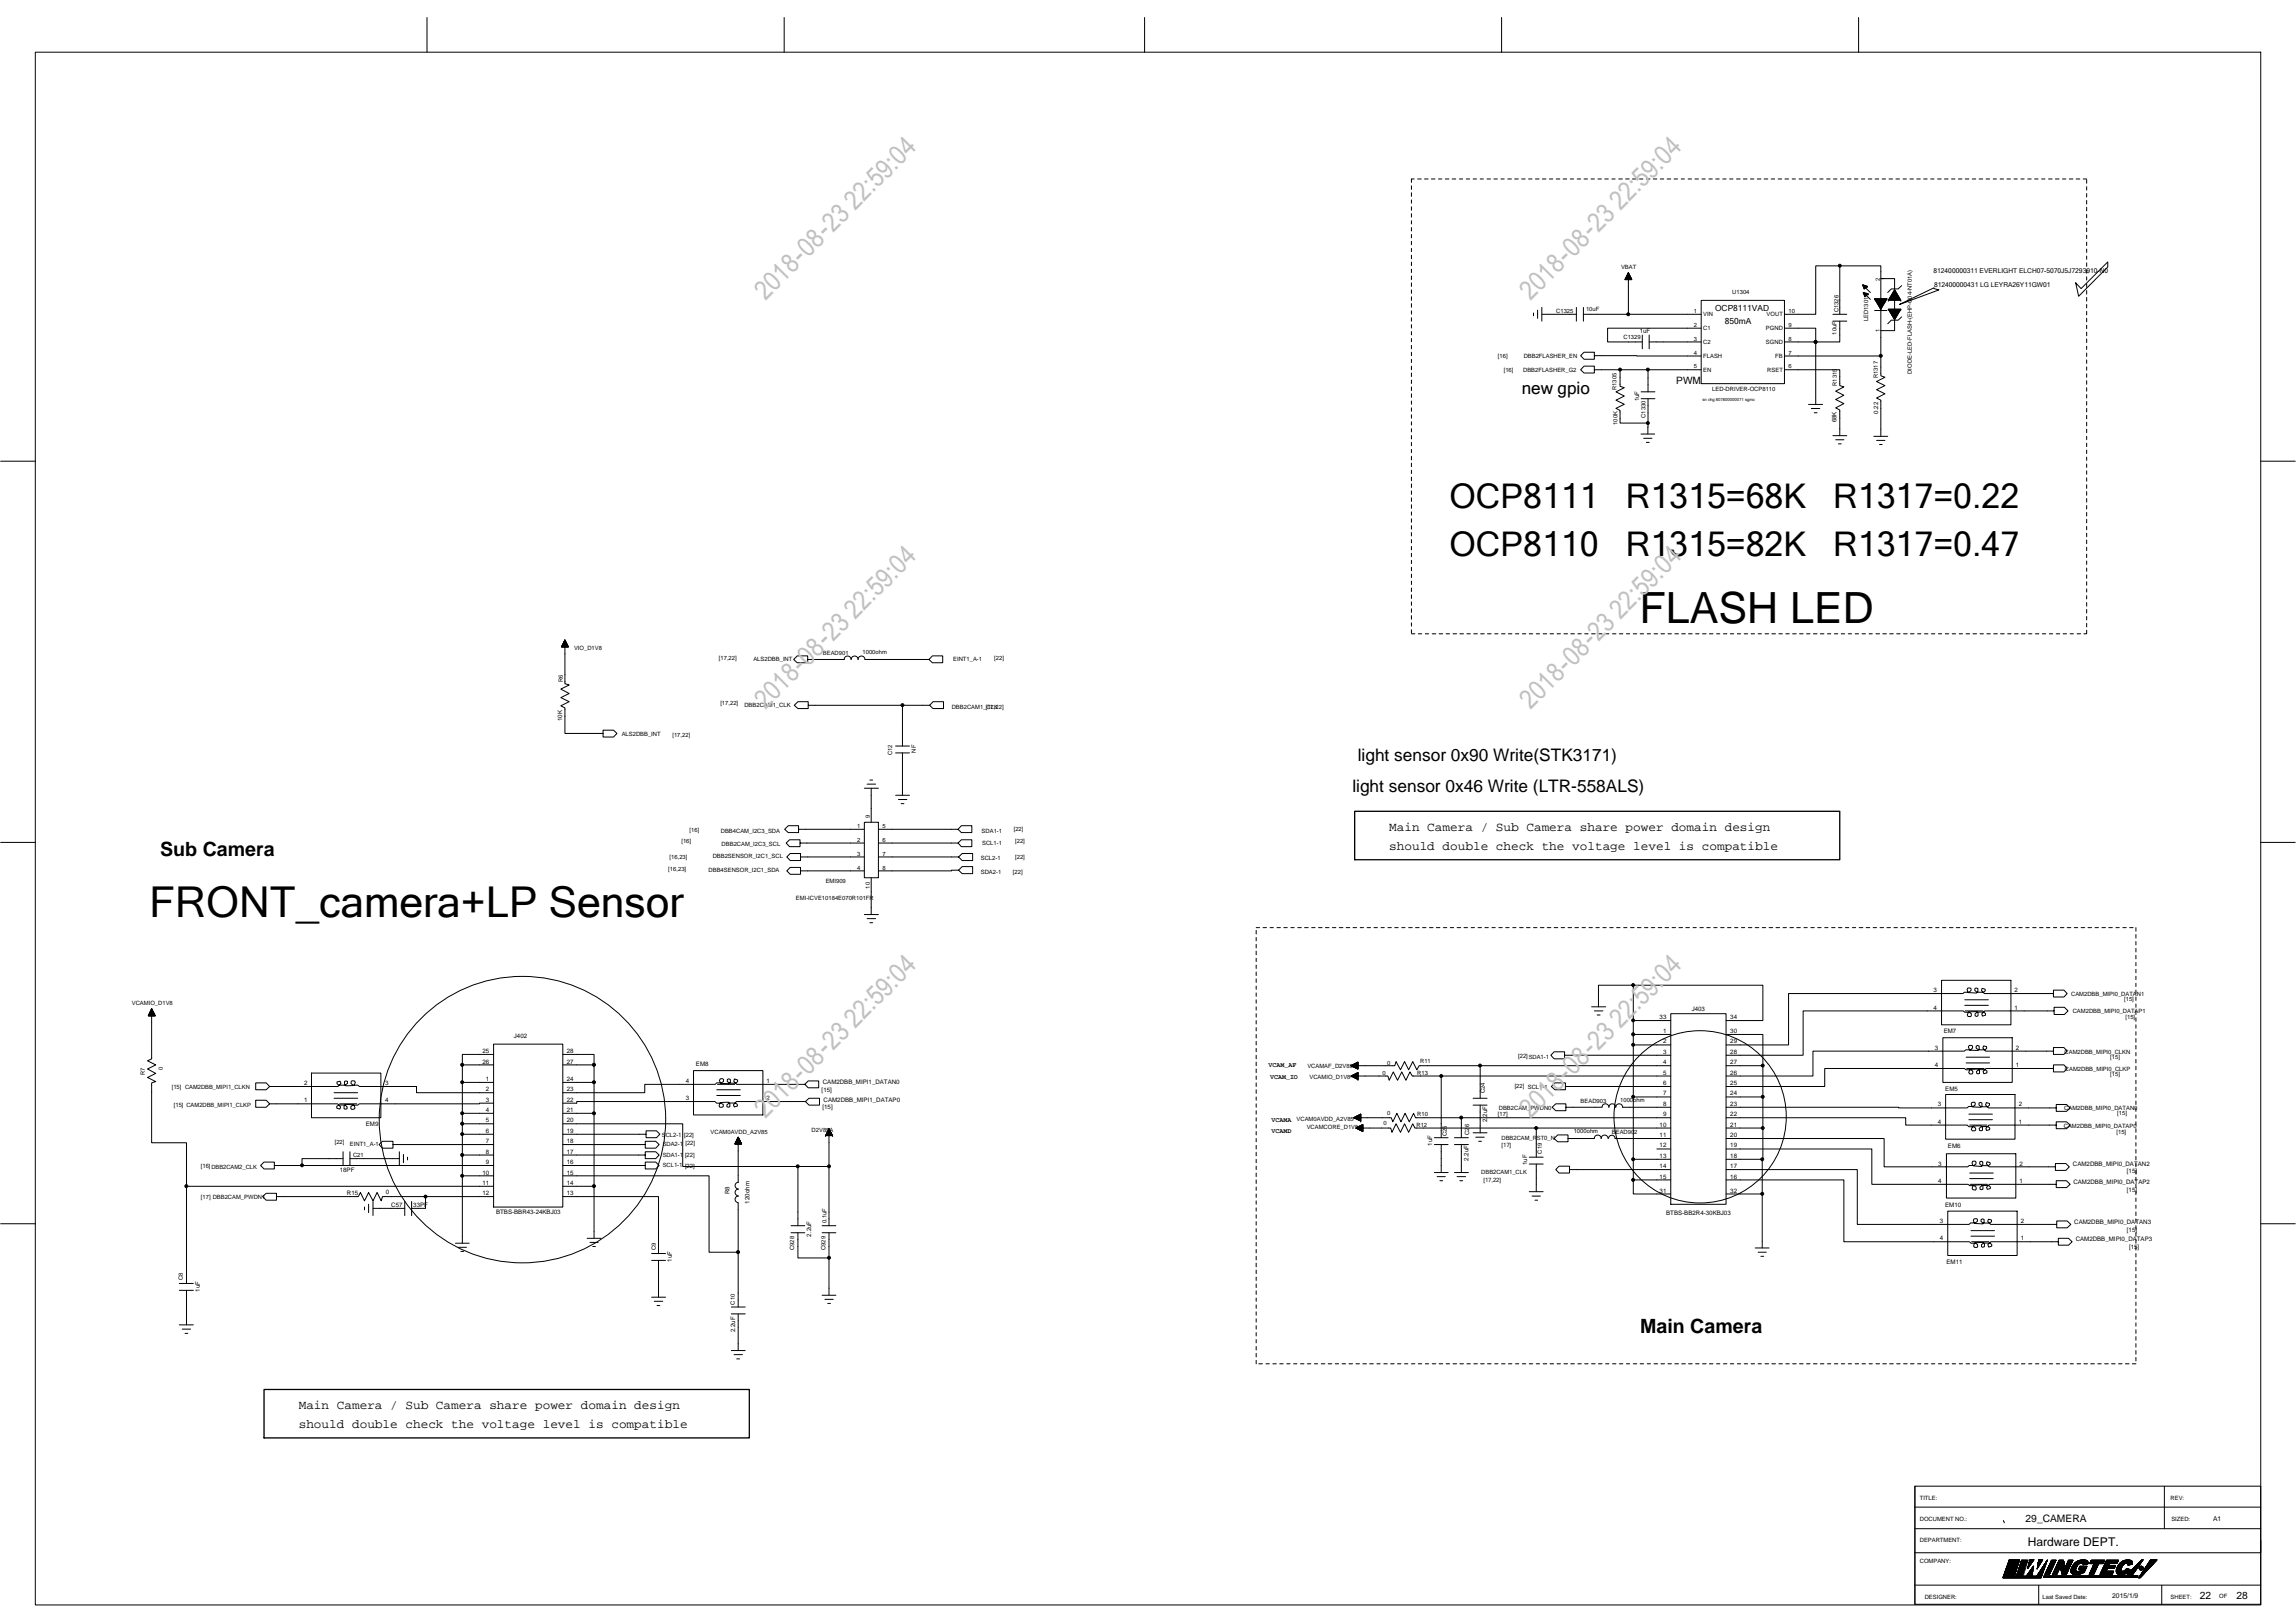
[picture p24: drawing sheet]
<svg xmlns="http://www.w3.org/2000/svg" width="297mm" height="210mm" viewBox="0 0 297 210" stroke-linecap="round" stroke-linejoin="round" font-family="sans-serif">
<defs><g id="words">
<text font-size="5.6" x="212.1" y="80.6">FLASH LED</text>
<text font-size="5.5" x="19.3" y="118.7">FRONT_camera+LP Sensor</text>
<g font-size="4.4">
<text x="187.5" y="65.8">OCP8111</text>
<text x="210.3" y="65.8">R1315=68K</text>
<text x="237.2" y="65.8">R1317=0.22</text>
<text x="187.5" y="72">OCP8110</text>
<text x="210.3" y="72">R1315=82K</text>
<text x="237.2" y="72">R1317=0.47</text>
</g>
<g font-size="3.5" fill="#c0c0c0">
<text x="99" y="38.9" transform="rotate(-45 99 38.9)">2018-08-23 22:59:04</text>
<text x="198" y="38.9" transform="rotate(-45 198 38.9)">2018-08-23 22:59:04</text>
<text x="99" y="91.8" transform="rotate(-45 99 91.8)">2018-08-23 22:59:04</text>
<text x="198" y="91.8" transform="rotate(-45 198 91.8)">2018-08-23 22:59:04</text>
<text x="99" y="144.7" transform="rotate(-45 99 144.7)">2018-08-23 22:59:04</text>
<text x="198" y="144.7" transform="rotate(-45 198 144.7)">2018-08-23 22:59:04</text>
</g>
<g font-size="2.5">
<text x="20.7" y="110.7">Sub Camera</text>
<text x="212.2" y="172.5">Main Camera</text>
</g>
<g font-size="2.2">
<text x="196.9" y="50.9">new gpio</text>
<text x="175.7" y="98.4">light sensor 0x90 Write(STK3171)</text>
<text x="175" y="102.4">light sensor 0x46 Write (LTR-558ALS)</text>
</g>
<g font-size="1.6">
<text x="179.7" y="107.5">Main Camera / Sub Camera share power domain design</text>
<text x="179.7" y="109.9">should double check the voltage level is compatible</text>
<text x="38.6" y="182.4">Main Camera / Sub Camera share power domain design</text>
<text x="38.6" y="184.7">should double check the voltage level is compatible</text>
<text x="262.4" y="200">Hardware DEPT.</text>
</g>
<g font-size="1.3">
<text x="216.9" y="49.6">PWM</text>
<text x="262.1" y="196.9">29_CAMERA</text>
<text x="284.6" y="206.8">22</text>
<text x="289.3" y="206.9">28</text>
</g>
<g font-size="1.1">
<text x="221.9" y="40.3">OCP8111VAD</text>
<text x="223.1" y="41.9">850mA</text>
</g>
<g font-size=".9">
<text x="250.1" y="35.3">812400000311 EVERLIGHT ELCH07-5070J5J7293910-N0</text>
<text x="250.2" y="37.2">812400000431 LG LEYRA26Y11GW01</text>
<text x="164.1" y="138">VCAM_AF</text>
<text x="164.3" y="139.6">VCAM_IO</text>
<text x="164.5" y="145.2">VCAMA</text>
<text x="164.5" y="146.6">VCAMD</text>
<text x="286.3" y="196.8">A1</text>
<text x="273.3" y="206.8">2015/1/9</text>
</g>
<g font-size=".8">
<text x="209.7" y="34.8">VBAT</text>
<text x="201.3" y="40.5">C1325</text>
<text x="205.2" y="40.3">10uF</text>
<text x="219.2" y="40.5">1</text>
<text x="220.4" y="40.9">VIN</text>
<text x="224.1" y="38.1">U1304</text>
<text x="228.6" y="40.9">VOUT</text>
<text x="231.4" y="40.5">10</text>
<text x="237.8" y="40.4" transform="rotate(-90 237.8 40.4)">C1326</text>
<text x="241.7" y="41.6" transform="rotate(-90 241.7 41.6)">LED1301</text>
<text x="243.2" y="36.3" transform="rotate(-90 243.2 36.3)">2</text>
<text x="193.8" y="46.4">[16]</text>
<text x="197.1" y="46.4">DBB2FLASHER_EN</text>
<text x="210" y="43.9">C1329</text>
<text x="212.1" y="43.1">1uF</text>
<text x="219.2" y="44.1">3</text>
<text x="219.2" y="45.9">4</text>
<text x="219.2" y="47.6">5</text>
<text x="219.2" y="42.3">2</text>
<text x="220.4" y="44.5">C2</text>
<text x="220.4" y="46.3">FLASH</text>
<text x="220.4" y="42.7">C1</text>
<text x="228.5" y="44.5">SGND</text>
<text x="228.5" y="42.7">PGND</text>
<text x="229.7" y="46.3">FB</text>
<text x="231.4" y="47.6">6</text>
<text x="231.4" y="45.9">7</text>
<text x="231.4" y="44.1">8</text>
<text x="231.4" y="42.3">9</text>
<text x="237.6" y="43.3" transform="rotate(-90 237.6 43.3)">10uF</text>
<text x="243.2" y="42.9" transform="rotate(-90 243.2 42.9)">1</text>
<text x="194.5" y="48.1">[16]</text>
<text x="197.1" y="48.1">DBB2FLASHER_G2</text>
<text x="209.1" y="50.5" transform="rotate(-90 209.1 50.5)">R1305</text>
<text x="212" y="51.9" transform="rotate(-90 212 51.9)">1uF</text>
<text x="220.4" y="48.1">EN</text>
<text x="221.5" y="50.5">LED-DRIVER-OCP8110</text>
<text x="228.6" y="48.1">RSET</text>
<text x="237.7" y="49.9" transform="rotate(-90 237.7 49.9)">R1315</text>
<text x="242.9" y="49" transform="rotate(-90 242.9 49)">R1317</text>
<text x="243" y="53.6" transform="rotate(-90 243 53.6)">0.22</text>
<text x="247.4" y="48.4" transform="rotate(-90 247.4 48.4)">DIODE-LED-FLASH-(EHP-C04-NT01A)</text>
<text x="209.3" y="55" transform="rotate(-90 209.3 55)">100K</text>
<text x="212.9" y="54.1" transform="rotate(-90 212.9 54.1)">C1330</text>
<text x="237.6" y="54.7" transform="rotate(-90 237.6 54.7)">68K</text>
<text x="72.8" y="88.2" transform="rotate(-90 72.8 88.2)">R6</text>
<text x="74.3" y="84.1">VIO_D1V8</text>
<text x="93" y="85.4">[17,22]</text>
<text x="97.5" y="85.6">ALS2DBB_INT</text>
<text x="106.5" y="84.8">BEAD901</text>
<text x="111.6" y="84.6">1000ohm</text>
<text x="123.3" y="85.5">EINT1_A-1</text>
<text x="128.6" y="85.4">[22]</text>
<text x="72.7" y="93.3" transform="rotate(-90 72.7 93.3)">10K</text>
<text x="80.4" y="95.2">ALS2DBB_INT</text>
<text x="87" y="95.4">[17,22]</text>
<text x="93.2" y="91.2">[17,22]</text>
<text x="96.3" y="91.5">DBB2CAM1_CLK</text>
<text x="123.1" y="91.8">DBB2CAM1_CLK</text>
<text x="127.5" y="91.7">[17,22]</text>
<text x="115.4" y="97.7" transform="rotate(-90 115.4 97.7)">C12</text>
<text x="118.5" y="97.4" transform="rotate(-90 118.5 97.4)">NF</text>
<text x="89.2" y="107.7">[16]</text>
<text x="93.3" y="107.7">DBB4CAM_I2C3_SDA</text>
<text x="110.9" y="107.1">1</text>
<text x="112.5" y="105.9" transform="rotate(-90 112.5 105.9)">9</text>
<text x="114.2" y="107.1">5</text>
<text x="127" y="107.7">SDA1-1</text>
<text x="131.1" y="107.5">[22]</text>
<text x="86.5" y="112.6">[16,23]</text>
<text x="86.6" y="111.1">[16,23]</text>
<text x="88.2" y="109.1">[16]</text>
<text x="91.7" y="112.9">DBB4SENSOR_I2C1_SDA</text>
<text x="92.2" y="111.1">DBB2SENSOR_I2C1_SCL</text>
<text x="93.4" y="109.5">DBB2CAM_I2C3_SCL</text>
<text x="110.9" y="108.9">2</text>
<text x="110.9" y="110.7">3</text>
<text x="110.9" y="112.5">4</text>
<text x="114.2" y="112.5">8</text>
<text x="114.2" y="110.7">7</text>
<text x="114.2" y="108.9">6</text>
<text x="126.9" y="111.2">SCL2-1</text>
<text x="126.9" y="113">SDA2-1</text>
<text x="127.1" y="109.3">SCL1-1</text>
<text x="131" y="113">[22]</text>
<text x="131.3" y="109.1">[22]</text>
<text x="131.3" y="111.1">[22]</text>
<text x="103" y="116.4">EMI-ICVE10184E070R101FR</text>
<text x="106.8" y="114.2">EMI909</text>
<text x="112.5" y="115" transform="rotate(-90 112.5 115)">10</text>
<text x="17.1" y="130.1">VCAMIO_D1V8</text>
<text x="214.7" y="131.8">33</text>
<text x="218.9" y="130.8">J403</text>
<text x="223.9" y="131.8">34</text>
<text x="250.1" y="130.6">4</text>
<text x="250.1" y="128.4">3</text>
<text x="260.6" y="130.6">1</text>
<text x="260.6" y="128.4">2</text>
<text x="267.9" y="128.8">CAM2DBB_MIPI0_DATAN1</text>
<text x="268.2" y="131">CAM2DBB_MIPI0_DATAP1</text>
<text x="274.8" y="129.5">[15]</text>
<text x="275" y="131.8">[15]</text>
<text x="62.4" y="136.2">25</text>
<text x="62.4" y="137.6">26</text>
<text x="66.5" y="134.3">J402</text>
<text x="73.3" y="136.2">28</text>
<text x="73.3" y="137.6">27</text>
<text x="90" y="137.9">EM8</text>
<text x="179.4" y="137.8">0</text>
<text x="183.7" y="137.6">R11</text>
<text x="215.2" y="133.7">1</text>
<text x="215.2" y="135">2</text>
<text x="215.2" y="136.4">3</text>
<text x="215.2" y="137.7">4</text>
<text x="223.9" y="133.7">30</text>
<text x="223.9" y="135">29</text>
<text x="223.9" y="136.4">28</text>
<text x="223.9" y="137.7">27</text>
<text x="250.3" y="135.8">3</text>
<text x="251.5" y="133.7">EM7</text>
<text x="260.8" y="135.8">2</text>
<text x="267.1" y="136.4">CAM2DBB_MIPI0_CLKN</text>
<text x="273" y="137.1">[15]</text>
<text x="18.7" y="139.1" transform="rotate(-90 18.7 139.1)">R7</text>
<text x="21.1" y="138.5" transform="rotate(-90 21.1 138.5)">0</text>
<text x="39.4" y="142.6">1</text>
<text x="39.4" y="140.4">2</text>
<text x="49.8" y="142.6">4</text>
<text x="49.8" y="140.4">3</text>
<text x="62.9" y="143.9">4</text>
<text x="62.9" y="142.5">3</text>
<text x="62.9" y="141.2">2</text>
<text x="62.9" y="139.8">1</text>
<text x="73.3" y="143.9">21</text>
<text x="73.3" y="142.5">22</text>
<text x="73.3" y="141.2">23</text>
<text x="73.3" y="139.8">24</text>
<text x="88.7" y="140.1">4</text>
<text x="88.7" y="142.3">3</text>
<text x="99.2" y="140.1">1</text>
<text x="99.2" y="142.3">2</text>
<text x="106.3" y="141.2">[15]</text>
<text x="106.4" y="143.5">[15]</text>
<text x="106.4" y="140.3">CAM2DBB_MIPI1_DATAN0</text>
<text x="106.6" y="142.5">CAM2DBB_MIPI1_DATAP0</text>
<text x="169.1" y="138.2">VCAMAF_D2V85</text>
<text x="169.4" y="139.6">VCAMIO_D1V8</text>
<text x="178.9" y="139">0</text>
<text x="183.4" y="139.1">R13</text>
<text x="192.1" y="141.4" transform="rotate(-90 192.1 141.4)">C24</text>
<text x="193.9" y="143.6">DBB2CAM_PWDN0</text>
<text x="196" y="140.8">[22] SCL1-1</text>
<text x="204.5" y="142.7">BEAD903</text>
<text x="209.6" y="142.5">1000ohm</text>
<text x="215.2" y="139">5</text>
<text x="215.2" y="140.4">6</text>
<text x="215.2" y="141.7">7</text>
<text x="215.2" y="143.1">8</text>
<text x="223.9" y="139">26</text>
<text x="223.9" y="140.4">25</text>
<text x="223.9" y="141.7">24</text>
<text x="223.9" y="143.1">23</text>
<text x="250.3" y="138">4</text>
<text x="250.7" y="143.2">3</text>
<text x="251.7" y="141.1">EM5</text>
<text x="260.8" y="138">1</text>
<text x="261.2" y="143.2">2</text>
<text x="267.1" y="143.6">CAM2DBB_MIPI0_DATAN0</text>
<text x="267.1" y="138.5">CAM2DBB_MIPI0_CLKP</text>
<text x="273" y="139.2">[15]</text>
<text x="43.3" y="148">[22]</text>
<text x="45.3" y="148.3">EINT1_A-1</text>
<text x="45.7" y="149.7">C21</text>
<text x="47.3" y="145.7">EM9</text>
<text x="62.9" y="145.2">5</text>
<text x="62.9" y="146.6">6</text>
<text x="62.9" y="147.9">7</text>
<text x="62.9" y="149.3">8</text>
<text x="73.3" y="145.2">20</text>
<text x="73.3" y="146.6">19</text>
<text x="73.3" y="147.9">18</text>
<text x="73.3" y="149.3">17</text>
<text x="91.9" y="146.7">VCAM0AVDD_A2V85</text>
<text x="105" y="146.5">D2V85A</text>
<text x="167.7" y="145">VCAM0AVDD_A2V85</text>
<text x="169.1" y="146">VCAMCORE_D1V5</text>
<text x="179" y="145.5">0</text>
<text x="179.4" y="144.2">0</text>
<text x="183.3" y="145.9">R12</text>
<text x="183.4" y="144.3">R10</text>
<text x="185.3" y="148.3" transform="rotate(-90 185.3 148.3)">1uF</text>
<text x="187.2" y="147" transform="rotate(-90 187.2 147)">C25</text>
<text x="190.1" y="146.8" transform="rotate(-90 190.1 146.8)">C26</text>
<text x="192.4" y="145.2" transform="rotate(-90 192.4 145.2)">2.2uF</text>
<text x="193.8" y="144.4">[17]</text>
<text x="199.5" y="149.2" transform="rotate(-90 199.5 149.2)">C19</text>
<text x="203.6" y="146.6">1000ohm</text>
<text x="208.5" y="146.7">BEAD902</text>
<text x="214.7" y="145.8">10</text>
<text x="214.7" y="147.1">11</text>
<text x="214.7" y="148.4">12</text>
<text x="214.7" y="149.8">13</text>
<text x="215.2" y="144.4">9</text>
<text x="223.9" y="144.4">22</text>
<text x="223.9" y="145.8">21</text>
<text x="223.9" y="147.1">20</text>
<text x="223.9" y="148.4">19</text>
<text x="223.9" y="149.8">18</text>
<text x="250.7" y="145.4">4</text>
<text x="252" y="148.5">EM6</text>
<text x="261.2" y="145.4">1</text>
<text x="267" y="145.9">CAM2DBB_MIPI0_DATAP0</text>
<text x="273.8" y="146.7">[15]</text>
<text x="273.9" y="144.3">[15]</text>
<text x="26" y="155.1">[17] DBB2CAM_PWDN1</text>
<text x="44" y="151.6">18PF</text>
<text x="44.9" y="154.6">R15</text>
<text x="49.9" y="154.5">0</text>
<text x="62.4" y="152">10</text>
<text x="62.4" y="153.3">11</text>
<text x="62.4" y="154.6">12</text>
<text x="62.9" y="150.6">9</text>
<text x="73.3" y="150.6">16</text>
<text x="73.3" y="152">15</text>
<text x="73.3" y="153.3">14</text>
<text x="73.3" y="154.6">13</text>
<text x="94.4" y="154.5" transform="rotate(-90 94.4 154.5)">R8</text>
<text x="97" y="155.7" transform="rotate(-90 97 155.7)">120ohm</text>
<text x="190" y="150.2" transform="rotate(-90 190 150.2)">2.2uF</text>
<text x="197.6" y="150.8" transform="rotate(-90 197.6 150.8)">1uF</text>
<text x="214.7" y="152.5">15</text>
<text x="214.7" y="151.1">14</text>
<text x="214.7" y="154.3">31</text>
<text x="223.9" y="152.5">16</text>
<text x="223.9" y="151.1">17</text>
<text x="223.9" y="154.3">32</text>
<text x="250.8" y="153">4</text>
<text x="250.8" y="150.8">3</text>
<text x="261.3" y="153">1</text>
<text x="261.3" y="150.8">2</text>
<text x="268.2" y="150.9">CAM2DBB_MIPI0_DATAN2</text>
<text x="268.2" y="153.1">CAM2DBB_MIPI0_DATAP2</text>
<text x="275.2" y="151.8">[15]</text>
<text x="275.2" y="154.2">[15]</text>
<text x="50.6" y="156.2">C57</text>
<text x="53.5" y="156.1">33PF</text>
<text x="64.2" y="157.1">BTBS-BBR43-24KBJ03</text>
<text x="84.8" y="161.7" transform="rotate(-90 84.8 161.7)">C9</text>
<text x="102.8" y="161.8" transform="rotate(-90 102.8 161.8)">C928</text>
<text x="105" y="160" transform="rotate(-90 105 160)">2.2uF</text>
<text x="106.8" y="161.8" transform="rotate(-90 106.8 161.8)">C929</text>
<text x="106.9" y="158.2" transform="rotate(-90 106.9 158.2)">0.1uF</text>
<text x="215.6" y="157.2">BTBS-BB2R4-30KBJ03</text>
<text x="250.9" y="160.5">4</text>
<text x="250.9" y="158.2">3</text>
<text x="251.6" y="156.1">EM10</text>
<text x="261.4" y="160.5">1</text>
<text x="261.4" y="158.2">2</text>
<text x="268.3" y="158.3">CAM2DBB_MIPI0_DATAN3</text>
<text x="268.5" y="160.6">CAM2DBB_MIPI0_DATAP3</text>
<text x="275.2" y="159.4">[15]</text>
<text x="275.4" y="161.6">[15]</text>
<text x="23.7" y="165.6" transform="rotate(-90 23.7 165.6)">C8</text>
<text x="25.9" y="167.1" transform="rotate(-90 25.9 167.1)">1uF</text>
<text x="86.9" y="163.2" transform="rotate(-90 86.9 163.2)">1uF</text>
<text x="251.8" y="163.6">EM11</text>
<text x="95.1" y="168.8" transform="rotate(-90 95.1 168.8)">C10</text>
<text x="95.1" y="172.3" transform="rotate(-90 95.1 172.3)">2.2uF</text>
<text x="248.4" y="196.8">DOCUMENT NO.:</text>
<text x="248.4" y="194.1">TITLE:</text>
<text x="280.8" y="194">REV:</text>
<text x="280.9" y="196.8">SIZED:</text>
<text x="248.4" y="199.5">DEPARTMENT:</text>
<text x="248.4" y="202.2">COMPANY:</text>
<text x="249" y="206.8">DESIGNER:</text>
<text x="264.2" y="206.8">Last Saved Date:</text>
<text x="280.8" y="206.8">SHEET:</text>
<text x="287.1" y="206.7">OF</text>
</g>
<g font-size=".7">
<text x="196.4" y="136.9">[22]SDA1-1</text>
<text x="22.2" y="140.8">[15] CAM2DBB_MIPI1_CLKN</text>
<text x="22.5" y="143.2">[15] CAM2DBB_MIPI1_CLKP</text>
<text x="85.6" y="147.1">SCL2-1</text>
<text x="85.7" y="149.6">SDA1-1</text>
<text x="85.7" y="148.3">SDA2-1</text>
<text x="88.5" y="147">[22]</text>
<text x="88.6" y="149.7">[22]</text>
<text x="88.7" y="148.1">[22]</text>
<text x="194.3" y="148.4">[17]</text>
<text x="194.3" y="147.6">DBB2CAM_RST0_N</text>
<text x="26" y="151.2">[16]DBB2CAM2_CLK</text>
<text x="85.7" y="151">SCL1-1 [22]</text>
<text x="191.6" y="151.9">DBB2CAM1_CLK</text>
<text x="191.9" y="152.9">[17,22]</text>
</g>
<text font-size=".5" x="220.3" y="51.9">sn chg 807800000071 sgmc</text>
</g></defs>
<g fill="none" stroke="#000" stroke-width=".13">
<path d="M4.6 6.8h287.9v200.8h-287.9zM55.2 2.3v4.5M101.4 2.3v4.5M148.1 2.3v4.5M194.3 2.3v4.5M240.4 2.3v4.5M182.6 24v.5M182.6 24.9v.5M182.6 25.9v.4M182.6 26.8v.4M182.6 27.6v.5M182.6 28.6v.4"/>
<path d="M182.6 29.4v.5M182.6 30.3v.5M182.6 31.2v.5M182.6 32.1v.5M182.6 33v.5M182.6 33.9v.5M182.6 34.8v.5M182.6 35.7v.5M182.6 36.6v.5M182.6 37.5v.5M182.6 38.4v.5M182.6 39.3v.5"/>
<path d="M183 23.2h-.4v.4M183.4 23.2h.5M184.3 23.2h.5M185.2 23.2h.4M186.1 23.2h.4M187 23.2h.4M187.9 23.2h.4M188.8 23.2h.4M189.7 23.2h.4M190.6 23.2h.4M191.5 23.2h.4M192.4 23.2h.4"/>
<path d="M193.3 23.2h.4M194.2 23.2h.4M195.1 23.2h.4M196 23.2h.4M196.9 23.2h.4M197.8 23.2h.4M198.6 23.2h.5M199.5 39.8v1.8M199.5 23.2h.5M200.4 23.2h.5M201.3 23.2h.5M202.2 23.2h.5"/>
<path d="M203.2 23.2h.4M203.9 39.8v1.8M204 23.2h.5M204.8 39.8v1.8M204.9 23.2h.5M205.8 23.2h.5M206.7 23.2h.5M207.6 23.2h.5M208.5 23.2h.5M209.4 23.2h.5M210.2 36.1l.9 .1M210.3 36.1h.8"/>
<path d="M210.3 36h.7M210.3 23.2h.5M210.3 36v.2M210.3 36h.7v.2M210.4 35.8v.4M210.4 35.9h.6v.3M210.4 35.8h.5M210.5 35.7v.5M210.5 35.7h.4M210.5 35.6v.6M210.5 35.6h.3M210.6 35.5v.7"/>
<path d="M210.6 35.5h.2v.7M210.6 35.4v.8M210.6 35.5h.2M210.6 35.4h.1v.8M210.6 35.4h.1M210.6 35.3v.9M210.7 36.2v-.9l.4 .9h-.9l.5-.9v5.4M210.7 35.3h.1M210.7 35.3v.9M210.8 35.6v.6M210.9 35.7v.5M210.9 35.8h-.5v.4"/>
<path d="M211 35.9h-.6v.3M211.1 36.1v.1M211.1 36.2h.1M211.2 23.2h.5M212.1 23.2h.5M213 23.2h.5M213.9 23.2h.5M214.8 23.2h.4M215.7 23.2h.5M216.6 23.2h.4M217.5 23.2h.4M218.4 23.2h.4"/>
<path d="M219.3 23.2h.4M220.1 38.9h10.8v10.7h-10.8zM220.2 23.2h.4M221.1 23.2h.4M222 23.2h.4M222.9 23.2h.4M223.8 23.2h.4M224.7 23.2h.4M225.5 23.2h.5M226.5 23.2h.4M227.3 23.2h.5M228.2 23.2h.5"/>
<path d="M229.1 23.2h.5M230 23.2h.5M230.9 23.2h.5M231.9 23.2h.4M232.7 23.2h.5M233.6 23.2h.5M234.5 23.2h.5M235.4 23.2h.5M236.3 23.2h.5M237.2 23.2h.5M238 34.4h5.3v1.6h1.8v1.4M238 34.4v6.3"/>
<path d="M238 34.4h-3.1v6.3h-4M238.1 23.2h.4M239 23.2h.5M239.9 23.2h.5M240.8 23.2h.5M241 36.9l.6 .1-.4 .4zM241 36.9h.1M241 37h.4M241 37.1h.6M241.1 37.2h.4M241.1 36.9v.2M241.1 37.8l.6 .2-.4 .4-.2-.6 .9 .9"/>
<path d="M241.1 37l.9 .8M241.1 37.8h.1M241.1 37.9h.1M241.1 37.3h.2M241.1 37.2h.3M241.1 38.1h.6M241.1 38h.4M241.2 36.9v.5M241.2 37.9v.2h.4v-.1M241.2 38.2h.3M241.2 38.3h.2M241.3 37v.3"/>
<path d="M241.3 37.9v.5M241.3 38v.3M241.4 37v.2M241.4 38v.2M241.5 37v.1M241.5 38v.2M241.6 37h.1M241.7 23.2h.5M241.7 38h.1M242.5 38.7h.1M242.5 38.7h1.6M242.6 38.8h1.5"/>
<path d="M242.6 23.2h.5M242.6 38.7v.1M242.6 38.9h1.4M242.7 38.9h1.3M242.7 38.7v.3M242.7 39h1.2M242.8 38.7v.4h1.1v-.4M242.8 39.2h1M242.9 38.7v.6M242.9 39.3h.9M242.9 38.7v.7M243 39.5h.6"/>
<path d="M243.1 39.6h.5M243.1 38.7v.8M243.1 39.6h.4M243.2 39.8h.3M243.2 38.7v1M243.2 39.8h.2M243.2 38.7v1.2M243.2 39.9h.2M243.3 38.7v1.3M243.3 38.7h.8l-.8 1.3zM243.4 38.7v1.1M243.5 23.2h.4"/>
<path d="M243.5 38.7v1M243.6 38.7v.8M243.7 38.7v.7h-.8M243.8 36h-.5v6.8M243.8 38.7v.5M243.9 38.7v.2M244 38.7v.1M244.1 38.7h.1M244.3 38.8h.1M244.4 38.8h1.5M244.4 23.2h.5M244.4 38.7v.1"/>
<path d="M244.4 38.7h1.4v.1M244.5 38.6h1.3M244.5 38.5v.3M244.5 38.5h1.2M244.6 38.3h1M244.7 38.1h.8M244.7 38.1v.7M244.8 38.1h.6M244.9 37.8v1M245 37.6v1.2M245.1 37.5v3.9v-1.4h.8l-.8 1.4v-1.4M245.1 37.5l.8 1.3h-.8z"/>
<path d="M245.1 37.5h.1M245.1 37.6h.1M245.2 37.6v1.2M245.2 37.7h-.2M245.3 23.2h.4M245.3 37.8v1M245.3 37.8h-.3M245.3 37.9h-.4M245.4 38.8v-.8h-.5v.8M245.5 38.1v.7M245.5 38.2h-.8v.6M245.6 38.2v.6"/>
<path d="M245.6 38.8v-.4h-1v.4M245.7 38.6v.2M245.9 38.8h.1M246 37l-.4 .4h-.9l-.5 .4M246.2 23.2h.4M247.1 23.2h.4M248 23.2h.4M248.9 23.2h.4M249.8 23.2h.4M250.2 37.2l-4.5 2.2 5.1-1.9-.6-.2M250.7 23.2h.4M251.6 23.2h.4"/>
<path d="M252.5 23.2h.4M253.4 23.2h.4M254.3 23.2h.4M255.2 23.2h.4M256 23.2h.5M256.9 23.2h.5M257.9 23.2h.4M258.8 23.2h.4M259.6 23.2h.5M260.6 23.2h.4M261.4 23.2h.5M262.3 23.2h.5"/>
<path d="M263.2 23.2h.5M264.1 23.2h.5M265 23.2h.5M265.9 23.2h.5M266.8 23.2h.5M267.7 23.2h.5M268.5 36.6l.7 .7 3.5-3.4v.6l-3.8 3.8zM268.6 23.2h.5M269.5 23.2h.5M270 23.2v.5M270 24.2v.4M270 25v.5"/>
<path d="M270 25.9v.5M270 26.8v.5M270 27.7v.5M270 28.6v.5M270 29.5v.5M270 30.4v.5M270 31.3v.5M270 32.2v.5M270 33.1v.4M270 34v.5M270 34.9v.4M270 35.8v.4"/>
<path d="M270 36.7v.5M270 37.6v.5M270 38.5v.4M270 39.4v.4M.1 59.7h4.5M182.6 40.2v.4M182.6 41.1v.5M182.6 42v.4M182.6 42.9v.4M182.6 43.8v.4M182.6 44.7v.4M182.6 45.6v.4"/>
<path d="M182.6 46.5v.4M182.6 47.4v.4M182.6 48.3v.4M182.6 49.2v.4M182.6 50.1v.4M182.6 50.9v.5M182.6 51.9v.4M182.6 52.8v.4M182.6 53.7v.4M182.6 54.6v.4M182.6 55.5v.4M182.6 56.3v.5"/>
<path d="M182.6 57.2v.5M182.6 58.1v.5M182.6 59v.5M182.6 59.9v.5M198.4 40.5v.4M198.9 40.1v1.1M199.5 40.7h4.4M206.3 47.8v.5h-1.4l-.4-.5 .4-.4h1.4v.4h3.3v2.2l.5 .2-1 .5 1 .5-1 .6 1 .5-1 .5 .5 .3v1.6h3.6v1.5M206.3 46v.5h-1.4l-.4-.5 .4-.4h1.4v.4l13.8 .1M209.6 47.8h3.6v2.9M212.3 56.2h1.8M212.3 50.7h1.8"/>
<path d="M212.3 51.6h1.8M212.5 43.3v1.8M212.6 56.7h1.1M213 57.2h.4M213.2 51.6v3.1M213.2 47.8h6.9M213.4 43.3v1.8M220.1 42.5h-12.1v1.7h4.5M220.1 40.7h-15.3M220.1 44.2h-6.7M230.9 47.8h7.1v2.1l.5 .2-1 .5 1 .5-1 .6 1 .5-1 .6 .5 .2v3.4M230.9 42.5h4v1.7h-4"/>
<path d="M234 52.3h1.8M234.3 52.9h1.1M234.7 53.4h.4M234.9 44.2h.1M237.1 40.7h1.8M237.1 41.6h1.8M237.1 56.4h1.8M237.5 56.9h1M237.8 57.4h.4M238 41.6v2.6h-3.1v8.1M242.4 56.5h1.8M242.5 40.2h1.6"/>
<path d="M242.8 57h1.1M243.2 57.5h.3M243.3 42.8v5.8l.6 .2-1.1 .6 1.1 .5-1.1 .5 1.1 .5-1.1 .6 .5 .3v4.7M243.3 46.1h-12.4M244.3 40h.8v1.4zM244.3 40h.1M244.4 40v.2M244.5 40v.3M244.6 40v.4M244.7 40v.6M244.7 40v.7h.8M244.9 40v.9"/>
<path d="M244.9 40v1M245 40v1.2M245.1 41.4v1.4h-1.8M245.1 41.3h.1M245.2 40v1.2h-.2M245.3 40v1M245.3 41.1h-.3M245.3 41h-.4M245.4 40v.9M245.4 40.9h-.5M245.4 40.8h-.6M245.5 40v.7"/>
<path d="M245.5 40.6h-.8M245.6 40v.6M245.6 40.6h-1M245.6 40v.4M245.6 40.5h-1M245.7 40.4h-1.2M245.7 40v.3M245.8 40.3h-1.3M245.8 40v.1M245.8 40.2h-1.4M245.9 40.1h-1.5M245.9 40h.1"/>
<path d="M245.9 40h-1.6M246 41l-.4 .4h-.9l-.5 .5M270 40.3v.4M270 41.2v.4M270 42.1v.4M270 43v.4M270 43.9v.4M270 44.8v.4M270 45.7v.4M270 46.6v.4M270 47.5v.4M270 48.4v.4"/>
<path d="M270 49.3v.4M270 50.2v.4M270 51.1v.4M270 51.9v.5M270 52.8v.5M270 53.7v.5M270 54.6v.5M270 55.5v.5M270 56.5v.4M270 57.3v.5M270 58.2v.5M270 59.1v.5"/>
<path d="M292.5 59.7h4.4M182.6 60.8v.5M182.6 61.7v.5M182.6 62.6v.5M182.6 63.5v.5M182.6 64.4v.5M182.6 65.3v.5M182.6 66.2v.5M182.6 67.1v.5M182.6 68v.5M182.6 68.9v.4M182.6 69.8v.4"/>
<path d="M182.6 70.7v.4M182.6 71.6v.4M182.6 72.5v.4M182.6 73.4v.5M182.6 74.3v.4M182.6 75.2v.4M182.6 76.1v.4M182.6 77v.4M182.6 77.9v.4M182.6 78.8v.4M182.6 79.7v.4M270 60v.5"/>
<path d="M270 60.9v.5M270 61.8v.5M270 62.7v.5M270 63.6v.5M270 64.5v.5M270 65.4v.4M270 66.3v.5M270 67.2v.4M270 68.1v.4M270 69v.4M270 69.9v.4M270 70.8v.4"/>
<path d="M270 71.7v.4M270 72.6v.4M270 73.5v.4M270 74.4v.4M270 75.3v.4M270 76.2v.4M270 77.1v.4M270 78v.4M270 78.8v.5M270 79.8v.4M72.7 83.7h.8h-.9M72.7 83.6h.8"/>
<path d="M72.7 83.5h.8M72.8 83.4h.6M72.8 83.7v-.3h.6v.3M72.8 83.3h.5M72.8 83.3h.5v.4M72.8 83.3v.4M72.9 83.3h.4M72.9 83.2h.4M72.9 83.2v.5M72.9 83.7v-.6l.4 .1v.5M72.9 83.1h.3v.6M72.9 83.1v.6"/>
<path d="M73 83.1h.2M73 83h.2v.7M73 83v.7M73 83h.2M73 82.9h.2v.8M73 82.9h.1M73 82.8v.9M73.1 82.8h.1M73.1 82.8l.4 .9h-.9l.5-.9v5.7l.5 .1-1 .6 1 .5-1 .6 1 .5-1 .5 .5 .3v3.3h4.9v-.4h1.4l.4 .4-.4 .5h-1.4v-.5M73.1 82.8v.9M73.1 82.9v.8M73.4 83.7v-.3h-.6v.3"/>
<path d="M73.4 83.7v-.2h-.7v.2M73.5 83.6h-.8v.1M104.6 91.2v.5h-1.4l-.4-.5 .4-.4h1.4v.4h15.7l.4 .5h1.4v-.9h-1.4l-.4 .4M109.2 85.3a.43 .43 0 0 1 .5-.4 .43 .43 0 0 1 .4 .4M109.2 85.3h-4.7v-.4h-1.4l-.4 .4 .4 .4h1.4v-.4M110.1 85.3a.43 .43 0 0 1 .5-.4 .43 .43 0 0 1 .4 .4M111 85.3a.43 .43 0 0 1 .5-.4 .43 .43 0 0 1 .4 .4M111.9 85.3h8.3l.4 .4h1.4v-.8h-1.4l-.4 .4M115.9 97.4h1.8M115.9 96.5h1.8M116.8 91.2v5.3M116.8 97.4v5.5"/>
<path d="M182.6 80.6v.4M182.6 81.5v.4M182.6 82h.4M183.5 82h.4M184.4 82h.4M185.3 82h.5M186.2 82h.4M187.1 82h.4M188 82h.4M188.9 82h.4M189.8 82h.4M190.7 82h.4"/>
<path d="M191.6 82h.4M192.4 82h.5M193.4 82h.4M194.3 82h.4M195.2 82h.4M196.1 82h.4M197 82h.4M197.8 82h.5M198.8 82h.4M199.6 82h.5M200.5 82h.5M201.4 82h.5"/>
<path d="M202.3 82h.5M203.2 82h.5M204.1 82h.5M205 82h.5M205.9 82h.5M206.8 82h.5M207.7 82h.4M208.6 82h.5M209.5 82h.4M210.4 82h.4M211.3 82h.4M212.2 82h.4"/>
<path d="M213.1 82h.4M214 82h.5M214.9 82h.4M215.8 82h.4M216.7 82h.4M217.6 82h.4M218.5 82h.4M219.4 82h.4M220.3 82h.4M221.1 82h.5M222.1 82h.4M223 82h.4"/>
<path d="M223.9 82h.4M224.8 82h.4M225.7 82h.4M226.5 82h.5M227.5 82h.4M228.3 82h.5M229.2 82h.5M230.1 82h.5M231 82h.5M231.9 82h.5M232.8 82h.5M233.7 82h.5"/>
<path d="M234.6 82h.5M235.5 82h.5M236.4 82h.5M237.3 82h.5M238.2 82h.5M239.1 82h.4M240 82h.5M240.9 82h.4M241.8 82h.4M242.7 82h.5M243.6 82h.4M244.5 82h.4"/>
<path d="M245.4 82h.4M246.3 82h.4M247.2 82h.4M248.1 82h.4M249 82h.4M249.9 82h.4M250.8 82h.4M251.7 82h.4M252.6 82h.4M253.5 82h.4M254.4 82h.4M255.2 82h.5"/>
<path d="M256.2 82h.4M257 82h.5M257.9 82h.5M258.8 82h.5M259.7 82h.5M260.6 82h.5M261.5 82h.5M262.4 82h.5M263.3 82h.5M264.2 82h.5M265.1 82h.5M266 82h.5"/>
<path d="M266.9 82h.5M267.8 82h.4M268.7 82h.5M270 81.5v.5h-.4M270 80.6v.5M.1 109h4.5M111.8 118.3h1.8M111.8 102h1.8M111.8 107.3h-8.5v-.5h-1.3l-.5 .5 .5 .4h1.3v-.4M111.8 109.1h-8.3v-.5h-1.4l-.4 .5 .4 .4h1.4v-.4M111.8 110.9h-8.2v-.5h-1.4l-.4 .5 .4 .4h1.4v-.4M111.8 112.7h-8.2v-.5h-1.4l-.4 .5 .4 .4h1.4v-.4"/>
<path d="M111.8 106.4v7.2h1.8v-7.2h-1.7M112.2 118.9h1.1M112.2 101.5h1.1M112.5 119.4h.4M112.5 100.9h.4M112.7 102v4.4M112.7 113.6v4.7M113.6 107.3h10.3l.5 .4h1.3v-.9h-1.3l-.5 .5M113.6 109.1h10.3l.5 .4h1.3v-.9h-1.3l-.5 .5M113.6 110.9h10.4l.5 .4h1.3v-.9h-1.3l-.5 .5M115.9 102.9h1.8M116.2 103.4h1.1"/>
<path d="M116.6 104h.3M124 112.6l.5-.5h1.3v.9h-1.3l-.5-.4h-.9v.1h-9.5M292.5 109h4.4M19.2 131.4h.9M19.2 131.3v.1h.9M19.2 131.3h.9M19.2 131.3h.8v.1M19.2 131.3h.8M19.3 131.3h.7v.1M19.3 131.2v.2M19.3 131.2h.7M19.3 131.1h.6"/>
<path d="M19.3 131.1v.3M19.3 131.1h.6v.3M19.4 131h.5M19.4 130.9h.5v.5M19.4 130.9h.4v.5M19.4 130.8v.6M19.5 130.8h.3M19.5 130.8h.3v.6M19.5 130.8h.2M19.5 130.7h.2v.7M19.5 130.7v.7M19.6 130.7h.1"/>
<path d="M19.6 131.4v-.8h.1v.8M19.6 130.5l.5 .9h-.9l.4-.9v6.5l-.5 .2 1 .6-1 .5 1 .6-1 .5 1 .5-.5 .2v7.7h4.5v18.3M19.6 130.5h.1M19.6 130.5v.9M19.7 130.6h-.1v.8M19.9 131h-.5v.4M20 131.2v.2M40.3 138.8h9v5.8h-9zM59.8 137.8v2.2h4.1M63.9 136.4h-4.1v1.4h4.1M63.9 135.1h8.9v21.1h-8.9zM72.8 136.4h4.1v1.4h-4.1"/>
<path d="M76.9 137.8v2.2h-4.1M89.7 138.5h9v5.8h-9zM162.5 120.4v.4M162.5 121.3v.4M162.5 122.2v.4M162.5 123.1v.4M162.5 124v.4M162.5 124.9v.4M162.5 125.8v.4M162.5 126.6v.5M162.5 127.6v.4M162.5 128.5v.4"/>
<path d="M162.5 129.3v.5M162.5 130.3v.4M162.5 131.1v.5M162.5 132v.5M162.5 132.9v.5M162.5 133.8v.5M162.5 134.7v.5M162.5 135.6v.5M162.5 136.5v.5M162.5 137.4v.5M162.5 138.3v.5M162.5 139.2v.5"/>
<path d="M162.5 120h.5M163.4 120h.4M164.3 120h.4M165.2 120h.4M166.1 120h.4M167 120h.4M167.9 120h.5M168.8 120h.4M169.7 120h.4M170.6 120h.4M171.5 120h.4M172.4 120h.4"/>
<path d="M173.3 120h.4M174.2 120h.4M174.8 139.2h.1M174.8 139.2h.9M174.8 137.9h.1M174.8 137.9h.9M174.8 139.2l.9 .1M174.9 139.2v.1M174.9 137.8v.1M174.9 137.9h.8M175 138h.7M175 137.8v.2"/>
<path d="M175 139.1v.2M175 139.1h.7M175 120h.5M175 137.8v.2h.7M175 139.1v.2h.7M175.1 139.1v.2M175.1 139h.6M175.2 139v.4h.5M175.2 137.7v.4h.5M175.2 139v.4M175.3 137.6v.5M175.3 139v.4"/>
<path d="M175.3 138.1h.4M175.3 139v.5M175.4 137.6v.6h.3M175.4 138.9v.6M175.4 137.6v.6M175.4 138.9v.7M175.5 138.2h.2M175.5 137.5v.7M175.5 138.9v.7M175.6 137.5v.8h.1M175.6 138.8v.8M175.6 137.5v.8"/>
<path d="M175.6 138.8l.1 .8M175.7 138.3v-.9l-.1 .9M175.7 138.8v.9M175.7 139.7h.1M175.7 138.8h.1M175.7 138.8h-.1v.8h.1M175.7 138.9h-.2v.7h.2M175.7 138.9h-.3v.6h.3M175.7 138.9h-.4v.6h.4M175.7 139h-.5v.4h.5M175.7 139.1h-.7v.2h.7M175.7 139.2h-.8v.1"/>
<path d="M175.7 137.5h-.1v.8M175.7 137.5h-.2v.7M175.7 137.5h-.3v.7h.3M175.7 137.6h-.4v.5M175.7 137.6h-.5v.5M175.7 137.7h-.5l-.1 .3h.6M175.7 137.7h-.6v.3M175.7 137.8h-.7v.1M175.7 137.8h-.8v.1M176 120h.4M176.9 120h.4M177.8 120h.4"/>
<path d="M178.7 120h.4M179.6 120h.4M180.4 120h.5M181.4 120h.4M182.2 120h.5M183.1 120h.5M184 120h.5M184.9 120h.5M185.8 120h.5M186.5 139.2v8M186.7 120h.5M187.6 120h.5"/>
<path d="M188.5 120h.5M189.4 120h.5M190.3 120h.5M191.2 120h.5M191.5 137.9v4.2M192.1 120h.5M193 120h.4M193.9 120h.4M194.8 120h.4M195.7 120h.4M196.6 120h.5M197.5 120h.4"/>
<path d="M198.4 120h.4M199.3 120h.4M200.2 120h.4M201.1 120h.4M202 120h.4M202.4 136.5v.5h-1.3l-.5-.5 .5-.4h1.3v.4h13.8M202.9 120h.4M203.7 120h.5M204.7 120h.4M205.6 120h.4M205.9 130.3h1.8M206.3 130.8h1.1"/>
<path d="M206.5 120h.4M206.6 131.3h.4M207.4 120h.4M208.3 120h.4M209.1 120h.5M210.1 120h.4M210.9 120h.5M211.3 133.8v1.4h4.9M211.3 135.2v6.7h4.9M211.3 133.8h4.9M211.3 127.5h16.8v4.5h-4.8M211.3 127.5h-4.5v2.8"/>
<path d="M211.3 127.5v6.3M211.8 120h.5M212.7 120h.5M213.6 120h.5M214.5 120h.5M215.4 120h.5M216.2 131.1h7.1v24.7h-7.1zM216.2 137.9h-32.6l-.3 .5-.5-1-.6 1-.5-1-.5 1-.6-1-.2 .5h-5.6l.9 .4v-.9l-.9 .5M216.2 139.2h-33.5l-.3-.5-.5 1.1-.5-1.1-.6 1.1-.5-1.1-.6 1.1-.1-.6h-4.8l.9-.4v.9l-.9-.5M216.2 132h-4.9M216.3 120h.5M217.2 120h.5"/>
<path d="M218.1 120h.5M219 120h.5M219.9 120h.5M220.8 120h.5M221.7 120h.4M222.6 120h.5M223.3 133.8h4.8v4.1h-4.8M223.5 120h.4M224.4 120h.4M225.3 120h.4M226.2 120h.4M227.1 120h.4"/>
<path d="M228 120h.4M228.1 137.9v4h-4.8M228.9 120h.4M229.8 120h.4M230.7 120h.4M231.6 120h.4M232.4 120h.5M233.4 120h.4M234.3 120h.4M235.2 120h.4M236.1 120h.4M237 120h.4"/>
<path d="M237.8 120h.5M238.7 120h.5M239.6 120h.5M240.5 120h.5M241.4 120h.5M242.3 120h.5M243.2 120h.5M244.1 120h.5M245 120h.5M245.9 120h.5M246.8 120h.5M247.7 120h.5"/>
<path d="M248.6 120h.5M249.5 120h.5M250.4 120h.4M251.1 128.5h-19.7v6.7h-8.1M251.2 126.8h9v5.8h-9zM251.3 136h-16.8v3.2h-11.2M251.3 120h.4M251.4 134.3h8.9v5.7h-8.9zM252.2 120h.5M253.1 120h.5M254 120h.4M254.2 130.1h3"/>
<path d="M254.2 129.3h3M254.3 130.8h2.2M254.4 137.5h3M254.4 136.8h3M254.4 138.2h2.3M254.9 120h.5M255.8 120h.4M256.7 120h.4M257.6 120h.4M258.5 120h.4M259.4 120h.4M260.3 120h.4"/>
<path d="M261.2 120h.4M262.1 120h.4M263 120h.4M263.9 120h.4M264.8 120h.4M265.7 138.2v.5h1.3l.4-.5-.4-.4h-1.3v.4h-8.8l-.3 .4v.3l.4-.1 .1-.2-.3-.2h-.8l-.3 .2v.3h.2h.2v-.4l-.2-.2-1 .1-.2 .3 .1 .2 .3 .1 .1-.2v-.2l-.3-.2h-.5l-.3-.2h-18v2.4h-12.8M265.7 136v.4h1.3l.4-.4-.4-.5h-1.3v.5h-8.8l-.4-.4 .1-.3 .4 .1v.2l-.2 .2h-.8l-.4-.2 .1-.3h.2h.2v.4l-.2 .2h-1.1l-.1-.4 .1-.2h.3l.1 .1v.2l-.3 .2h-.6l-.2 .2h-2.8M265.7 128.5v.5h1.3l.4-.5-.4-.4h-1.3v.4h-9l-.4-.4 .1-.2 .4 .1 .1 .2-.3 .2h-.8l-.3-.3v-.2l.2-.1 .2 .1v.4l-.2 .2-1.1-.1-.1-.4 .1-.2h.3l.1 .2v.2l-.3 .2h-.6l-.1 .1h-2.9M265.7 120h.4M265.7 130.8v.5h1.4l.4-.5-.4-.5h-1.4v.5h-8.9l-.4 .4 .1 .3 .4-.2v-.2l-.3-.2h-.8l-.3 .3v.2l.2 .1 .2-.1v-.4l-.2-.1h-1l-.2 .4 .1 .2h.3l.1-.4-.2-.1h-.6l-.2-.2h-20.7v5.7h-10M266.5 120h.5M267.4 120h.5"/>
<path d="M268.3 120h.5M269.2 120h.5M270.1 120h.5M271 120h.5M271.9 120h.5M272.8 120h.5M273.7 120h.5M274.6 120h.5M275.5 120h.5M276.3 129v.4M276.3 129.9v.4M276.3 130.8v.5"/>
<path d="M276.3 131.7v.4M276.3 132.6v.4M276.3 133.5v.4M276.3 134.4v.4M276.3 135.3v.4M276.3 136.2v.4M276.3 137.1v.4M276.3 137.9v.5M276.3 138.9v.4M276.3 139.8v.4M276.3 120v.5M276.3 120.9v.5"/>
<path d="M276.3 121.8v.5M276.3 122.7v.5M276.3 123.6v.5M276.3 124.5v.4M276.3 125.4v.5M276.3 126.3v.4M276.3 127.2v.4M276.3 128.1v.4M.1 158.3h4.5M24.1 153.5h39.8M34.9 140.6l-.5-.5h-1.3v.9h1.3l.5-.4h8.8l.4-.4-.1-.3-.4 .1v.2l.2 .2h.9l.3-.2v-.3l-.2-.1-.2 .1v.4l.1 .2 1.1-.1 .2-.4-.1-.2h-.4l-.1 .2v.2l.3 .2h.6l.2 .2h7.4v.8h10M35.5 150.8v.4h-1.3l-.5-.4 .5-.5h1.3v.5h3.6"/>
<path d="M43.2 142.1h3.1M43.2 141.4h3.1M43.9 142.8h2.3M44.4 149v1.8M44.4 149.9h-5.3v.9h24.8M45.3 149v1.8M47.2 156.2v.3M47.7 155.8v1.1M48.3 155.4v1.9M48.3 156.3h4.1M51.7 149.9h-6.4M51.7 149v1.8"/>
<path d="M52.2 149.4v1M52.4 155.4v1.9M52.7 149.7v.4M53.3 155.4v1.9M55.1 154.8h-5.6l-.2 .6-.5-1.1-.5 1.1-.6-1.1-.5 1.1-.6-1.1-.2 .5h-10.6v-.4h-1.4l-.4 .4 .4 .5h1.4v-.5M59.8 140v4h4.1M59.8 144v1.4h4.1M59.8 145.4v1.3h4.1M59.8 146.7v2.7h4.1M59.8 149.4v2.7h4.1M59.8 152.1v8.7M63.9 142.7h-1.9v.1h-15.5l-.2 .2h-.6l-.3 .2v.2l.1 .1h.3l.1-.2-.1-.4h-1.1l-.2 .2v.3l.2 .1 .2-.1v-.2l-.3-.2h-.8l-.2 .2v.2l.4 .1 .1-.3-.4-.4h-8.8l-.5 .5h-1.3v-1h1.3l.5 .5"/>
<path d="M63.9 148.1h-13.1v-.4h-1.3l-.5 .4 .5 .4h1.3v-.4M63.9 154.8h-8.8v1.5h-1.8M72.8 149.4h10.7v-.4h1.3l.5 .4-.5 .5h-1.3v-.5M72.8 150.8h10.7v-.5h1.3l.5 .5-.5 .4h-1.3v-.4M72.8 146.7h10.8v-.4h1.3l.5 .4-.5 .5h-1.3v-.5M72.8 148.1h10.7v-.4h1.3l.5 .4-.5 .4h-1.3v-.4M72.8 154.8h12.4v7.4M72.8 152.1h18.9v9.9h3.8v-6.4M72.8 145.4h15.5v5.5h18.9M76.9 140v4h-4.1M76.9 144v9.5h-4.1M76.9 153.5v6.7"/>
<path d="M89.7 142.5h-15.1v.2h-1.8M92.7 141h3.1M92.7 141.7h3.1M92.8 140.3h2.3M95.1 148h.8M95.1 147.8h.8v.2M95.2 147.8h.6v.2M95.2 147.7v.3M95.2 147.7h.6M95.3 147.6h.5v.4M95.3 147.5v.5M95.3 147.6h.4"/>
<path d="M95.3 147.4v.6M95.3 147.5h.4M95.3 147.5h.4v.5M95.4 147.4h.2M95.4 147.3v.7M95.4 147.3h.2M95.5 147.2v.8M95.5 147.2h.1M95.5 147.1v.9M95.5 147.1h.1M95.5 147.1l.4 .9h-.8l.4-.9v5.9M95.5 153a.42 .42 0 0 0-.4 .4 .42 .42 0 0 0 .4 .4"/>
<path d="M95.5 153.9a.42 .42 0 0 0-.4 .4 .42 .42 0 0 0 .4 .4M95.5 154.8v-.1a.42 .42 0 0 0-.4 .5 .42 .42 0 0 0 .4 .4M95.6 147.3v.7M95.6 147.2h-.2v.8M95.7 147.5v.5M95.8 147.7v.3M95.8 147.7h-.6v.3M95.9 147.8h-.7l-.1 .2M95.9 147.9h-.8v.1M98.7 140.3h-3.4l-.4-.4 .1-.3 .4 .1v.2l-.2 .2h-.8l-.3-.2v-.2l.2-.1 .2 .1v.3l-.2 .2h-1.1l-.1-.4 .1-.2h.3l.1 .1v.2l-.3 .2h-.6l-.2 .2h-9.1v1.1h-10.6M102.3 159.5h1.8M102.3 158.6h1.8"/>
<path d="M103.2 159.5v3.3h4M103.2 150.9v7.7M104.1 140.3l.5-.5h1.3v.9h-1.3l-.5-.4h-5.4M104.2 142.5l.5-.4h1.3v.9h-1.3l-.5-.5h-8.9l-.4 .4 .1 .3 .4-.1v-.2l-.2-.2h-.9l-.3 .2v.3l.2 .1 .2-.1v-.4l-.1-.2h-1.1l-.2 .5 .1 .2h.4l.1-.2v-.2l-.3-.2h-.6l-.2-.2h-2.8M106.4 159.5h1.7M106.4 158.6h1.7M106.8 146.9h.1M106.8 146.9h.9M106.9 146.8v.1M106.9 146.8h.8M106.9 146.8h.7v.1M106.9 146.8h.7"/>
<path d="M106.9 146.7h.7M107 146.6v.3M107 146.6h.5M107 146.5v.4M107 146.5h.5M107.1 146.4v.5M107.1 146.5h.4M107.1 146.4h.4v.5M107.1 146.4h.3M107.1 146.3v.6M107.2 146.3h.2M107.2 146.9v-.7h.1l.1 .7"/>
<path d="M107.2 146.2h.1M107.2 146v.9M107.2 146.1h.1M107.2 146.1l.1 .8M107.2 146l.5 .9h-.9l.4-.9v12.6M107.2 159.5v8.1M107.3 146.1v.8M107.4 146.3v.6M107.4 146.4v.5M107.4 146.3h-.3v.6M107.5 146.6v.3M107.6 146.6v.3"/>
<path d="M107.6 146.7h-.7v.2M107.7 146.9h.1M162.5 140.1v.5M162.5 141v.5M162.5 141.9v.4M162.5 142.8v.5M162.5 143.7v.4M162.5 144.6v.4M162.5 145.5v.4M162.5 146.4v.4M162.5 147.3v.4M162.5 148.2v.5"/>
<path d="M162.5 149.1v.4M162.5 150v.4M162.5 150.9v.4M162.5 151.8v.4M162.5 152.7v.4M162.5 153.6v.4M162.5 154.5v.4M162.5 155.4v.4M162.5 156.3v.4M162.5 157.2v.4M162.5 158.1v.4M162.5 159v.4"/>
<path d="M162.5 159.9v.4M175.2 144.6h.1M175.2 144.6h.8M175.2 144.5v.1M175.3 144.5v.2M175.3 144.5h.7M175.3 144.5v.2h.7M175.4 144.5v.2M175.4 145.9h.1M175.4 145.9h.9M175.5 144.4h.5M175.5 144.4v.4h.5"/>
<path d="M175.5 145.9v.1M175.5 144.4v.4M175.6 144.4v.4M175.6 145.9v.1M175.7 145.8v.3M175.7 144.4v.5M175.7 144.3v.6h.3M175.8 145.8v.3h.5M175.8 144.3v.6M175.9 145.7v.5M175.9 144.3v.7M175.9 146.2h.4"/>
<path d="M175.9 144.2v.8M176 145.6v.6M176 144.2v.8M176 145.6v.7M176 144.1v.9M176 145h.1M176 144.1h.1M176 144.2h-.1v.8h.1M176 144.3h-.2v.6h.2M176 144.4h-.4v.4h.4M176 144.5h-.6v.2h.6M176 144.5h-.7v.2h.7"/>
<path d="M176.1 145.6v.7M176.2 145.5v.8M176.2 145.5v.9M176.2 145.5h.1M176.3 145.5v.9M176.3 146.4h.1M176.3 145.5h.1M176.3 145.6h-.2v.7h.2M176.3 145.6h-.3v.6h.3M176.3 145.7h-.4v.5h.4M176.3 145.7h-.5v.5M176.3 145.8h-.5v.3"/>
<path d="M176.3 145.8h-.7v.3h.7M176.3 145.9h-.7v.1M176.3 145.9h-.8v.1h.8M185.6 151.7h1.7M185.6 148.1h1.7M185.6 147.2h1.7M185.9 152.2h1.1M186.3 152.8h.3M186.5 148.1v3.6M188.2 151.7h1.8M188.2 148.1h1.8M188.2 147.2h1.8"/>
<path d="M188.5 152.2h1.1M188.9 152.8h.3M189.1 144.6v2.6M189.1 148.1v3.6M190.6 142.1h1.8M190.6 143h1.8M190.6 146.6h1.8M190.9 147.1h1.1M191.3 147.7h.4M191.5 143v3.6M197.8 154.2h1.8M197.8 150.6h1.8"/>
<path d="M197.8 149.7h1.8M198.2 154.7h1.1M198.6 155.3h.3M198.8 145.9v3.8M198.8 150.6v3.6M202.5 140.6v.4h-1.3l-.5-.4 .5-.5h1.3v.5h13.7M202.6 143.3v.4h-1.3l-.5-.4 .5-.5h1.3v.5l4.7-.1a.43 .43 0 0 1 .4-.4 .43 .43 0 0 1 .4 .5M202.9 147.3v.4h-1.4l-.4-.4 .4-.5h1.4v.5h3.4a.43 .43 0 0 1 .4-.4 .43 .43 0 0 1 .4 .4M203 151.3v.5h-1.3l-.4-.5 .4-.4h1.3v.4h13.2M207.2 147.3a.43 .43 0 0 1 .4-.4 .43 .43 0 0 1 .4 .4M208.1 147.3a.41 .41 0 0 1 .4-.4 .41 .41 0 0 1 .4 .4M208.1 143.2a.43 .43 0 0 1 .5-.4 .43 .43 0 0 1 .4 .5 .44 .44 0 0 1 .5-.5 .44 .44 0 0 1 .4 .5"/>
<path d="M209.9 143.3h6.3M211.3 141.9v8.1h4.9M211.3 150v2.7M211.3 152.7v1.8h4.9M214.4 148.7h1.8M216.2 144.6h-33.1l-.2-.6-.6 1.1-.5-1.1-.6 1.1-.5-1.1-.5 1.1-.2-.5h-4.8l.8-.5v.9l-.8-.4M216.2 145.9h-33.2l-.2-.5-.6 1.1-.5-1.1-.5 1.1-.6-1.1-.5 1.1-.2-.6h-4.5l.9-.4v.9l-.9-.5M216.2 147.3h-7.2M216.2 152.7h-4.9M223.3 144.6h23.2v1h8l.2 .2h.6l.3 .1v.3l-.1 .1h-.3l-.2-.2 .2-.4 1.1-.1 .2 .3v.3l-.2 .1-.2-.1-.1-.2 .3-.2h.9l.2 .1v.3l-.4 .1-.1-.3 .4-.4h3.4M223.3 143.3h31.2l.2-.1h.6l.2-.2v-.4h-.4l-.1 .2 .2 .4 1 .1 .2-.2v-.4l-.2-.1-.2 .1v.3l.3 .2h.9l.2-.2v-.2l-.4-.2-.1 .4 .4 .3h8.7v-.4h1.4l.4 .4-.4 .5h-1.4v-.5M223.3 148.7h18.9v4.5h12.4l.2 .2h.6l.2 .2v.4l-.4-.1-.1-.2 .2-.3 1.1-.1 .1 .2v.4h-.2h-.1v-.3l.2-.2h.9l.2 .2v.2l-.4 .1-.1-.3 .4-.4h3.3"/>
<path d="M223.3 147.3h20.5v3.7h10.8l.2-.2h.6l.2-.2v-.3l-.1-.1h-.3l-.1 .3 .2 .3 1 .1 .2-.2v-.4l-.2-.1-.2 .1v.3l.3 .2h.9l.2-.2-.1-.2-.3-.1-.1 .3 .4 .4h8.5v-.5h1.4l.4 .5-.4 .4h-1.4v-.4M223.3 152.7h15.2v8h16.3l.2 .1h.6l.2 .2 .1 .3-.1 .1h-.4l-.1-.2 .2-.4 1-.1 .2 .2v.4l-.2 .1-.2-.1v-.3l.3-.2h.8l.3 .2v.2l-.4 .2-.1-.4 .4-.3h3.3M223.3 151.3h17v7.1h11.6M228 150v4.5h-4.7M228 154.5v7M228.1 141.9v4h-4.8M228.1 145.9v4.1h-4.8M251.7 141.6h9v5.8h-9zM251.8 149.3h9v5.7h-9zM252 156.7h9v5.7h-9zM254.7 144.9h3.1M254.7 144.1h3.1"/>
<path d="M254.8 152.5h3.1M254.8 151.8h3.1M254.8 145.6h2.2M254.9 153.2h2.2M255 159.9h3M255 159.2h3M266 145.6v.4h1.4l.4-.4-.4-.5h-1.4v.5h-5.4M266 153.2v.4h1.4l.4-.4-.4-.4h-1.4v.4h-5.3M266.1 158.4v.5h1.3l.5-.5-.5-.4h-1.3v.4h-8.6l-.3-.4 .1-.3 .3 .1 .1 .3-.3 .1h-.8l-.3-.2v-.2l.2-.1 .2 .1v.4l-.2 .1h-1l-.2-.4 .1-.2h.3l.1 .1v.3l-.3 .1h-.6l-.2 .2h-2.8M276.3 140.7v.4M276.3 141.6v.4M276.3 142.5v.4"/>
<path d="M276.3 143.3v.5M276.3 144.3v.4M276.3 145.1v.5M276.3 146v.5M276.3 146.9v.5M276.3 147.8v.5M276.3 148.7v.5M276.3 149.6v.5M276.3 150.5v.5M276.3 151.4v.5M276.3 152.3v.5M276.3 153.2v.4"/>
<path d="M276.3 154.1v.5M276.3 155v.4M276.3 155.9v.4M276.3 156.8v.5M276.3 157.7v.5M276.3 158.6v.4M276.3 159.5v.4M292.5 158.3h4.4M23.2 171.4h1.8M23.2 166.9h1.8M23.2 166.1h1.8M23.6 172h1.1"/>
<path d="M23.9 172.5h.4M24.1 166.9v4.5M58.9 160.8h1.8M59.3 161.4h1M59.6 161.9h.4M76 160.2h1.7M76.3 160.7h1.1M76.7 161.3h.3M84.3 163.1h1.8M84.3 162.2h1.8M84.3 167.8h1.8M84.6 168.4h1.1"/>
<path d="M85 168.9h.4M85.2 163.1v4.7M94.6 170h1.8M94.6 169.1h1.8M94.6 174.7h1.8M95 175.3h1.1M95.3 175.8h.4M95.5 162v7.1M95.5 170v4.7M106.4 167.6h1.7M106.7 168.1h1.1M107.1 168.6h.3"/>
<path d="M162.5 160.7v.5M162.5 161.6v.5M162.5 162.5v.5M162.5 163.4v.5M162.5 164.3v.5M162.5 165.2v.5M162.5 166.1v.5M162.5 167v.5M162.5 167.9v.5M162.5 168.8v.5M162.5 169.7v.5M162.5 170.6v.4"/>
<path d="M162.5 171.5v.5M162.5 172.4v.4M162.5 173.3v.4M162.5 174.2v.5M162.5 175.1v.5M162.5 176v.4M162.9 176.4h.4M163.8 176.4h.4M164.7 176.4h.4M165.6 176.4h.4M166.5 176.4h.4M167.4 176.4h.4"/>
<path d="M168.3 176.4h.4M169.1 176.4h.5M170 176.4h.5M170.9 176.4h.5M171.8 176.4h.5M172.7 176.4h.5M173.6 176.4h.5M174.5 176.4h.5M175.4 176.4h.5M176.3 176.4h.5M177.2 176.4h.5M178.1 176.4h.5"/>
<path d="M179 176.4h.5M179.9 176.4h.5M180.8 176.4h.4M181.7 176.4h.4M182.6 176.4h.4M183.5 176.4h.4M184.4 176.4h.4M185.3 176.4h.5M186.2 176.4h.4M187.1 176.4h.4M188 176.4h.4M188.9 176.4h.4"/>
<path d="M189.8 176.4h.4M190.7 176.4h.4M191.6 176.4h.4M192.4 176.4h.5M193.4 176.4h.4M194.3 176.4h.4M195.2 176.4h.4M196.1 176.4h.4M197 176.4h.4M197.8 176.4h.5M198.8 176.4h.4M199.6 176.4h.5"/>
<path d="M200.5 176.4h.5M201.4 176.4h.5M202.3 176.4h.5M203.2 176.4h.5M204.1 176.4h.5M205 176.4h.5M205.9 176.4h.5M206.8 176.4h.5M207.7 176.4h.4M208.6 176.4h.5M209.5 176.4h.4M210.4 176.4h.4"/>
<path d="M211.3 176.4h.4M212.2 176.4h.4M213.1 176.4h.4M214 176.4h.5M214.9 176.4h.4M215.8 176.4h.4M216.7 176.4h.4M217.6 176.4h.4M218.5 176.4h.4M219.4 176.4h.4M220.3 176.4h.4M221.1 176.4h.5"/>
<path d="M222.1 176.4h.4M223 176.4h.4M223.9 176.4h.4M224.8 176.4h.4M225.7 176.4h.4M226.5 176.4h.5M227.1 161.5h1.8M227.5 176.4h.4M227.5 162h1M227.8 162.5h.4M228.3 176.4h.5M229.2 176.4h.5"/>
<path d="M230.1 176.4h.5M231 176.4h.5M231.9 176.4h.5M232.8 176.4h.5M233.7 176.4h.5M234.6 176.4h.5M235.5 176.4h.5M236.4 176.4h.5M237.3 176.4h.5M238.2 176.4h.5M239.1 176.4h.4M240 176.4h.4"/>
<path d="M240.9 176.4h.4M241.8 176.4h.4M242.7 176.4h.5M243.6 176.4h.4M244.5 176.4h.4M245.4 176.4h.4M246.3 176.4h.4M247.2 176.4h.4M248.1 176.4h.4M249 176.4h.4M249.9 176.4h.4M250.8 176.4h.4"/>
<path d="M251.7 176.4h.4M252.6 176.4h.4M253.5 176.4h.4M254.4 176.4h.4M255.1 160.7h2.2M255.2 176.4h.5M256.2 176.4h.4M257 176.4h.5M257.9 176.4h.5M258.8 176.4h.5M259.7 176.4h.5M260.6 176.4h.5"/>
<path d="M260.9 160.7h5.4v-.5h1.3l.5 .5-.5 .4h-1.3v-.4M261.5 176.4h.5M262.4 176.4h.5M263.3 176.4h.5M264.2 176.4h.5M265.1 176.4h.5M266 176.4h.5M266.9 176.4h.5M267.8 176.4h.4M268.7 176.4h.5M269.6 176.4h.5M270.5 176.4h.5"/>
<path d="M271.4 176.4h.4M272.3 176.4h.5M273.2 176.4h.4M274.1 176.4h.4M275 176.4h.4M275.9 176.4h.4M276.3 160.4v.4M276.3 161.3v.4M276.3 162.2v.4M276.3 163.1v.4M276.3 164v.4M276.3 164.9v.4"/>
<path d="M276.3 165.8v.4M276.3 166.7v.4M276.3 167.6v.4M276.3 168.5v.4M276.3 169.4v.4M276.3 170.3v.4M276.3 171.2v.4M276.3 172v.5M276.3 172.9v.5M276.3 173.8v.5M276.3 174.7v.5M276.3 175.6v.5"/>
<path d="M247.7 192.3h44.8v15.3h-44.8zM247.7 197.8h44.8M247.7 192.3v15.3M247.7 195h44.8M259.2 196.7h.1M259.3 196.9h.1M280 192.3v5.5M292.5 199.3v1.6h-44.8M247.7 205.1h44.8M259.1 204.2h5M259.1 204.1h5M259.1 204h5"/>
<path d="M259.2 204h4.9M259.2 203.9h4.9M259.2 203.8h1.4M259.2 203.8h1.5M259.3 203.7h1.4M259.3 203.5h1.4M259.4 203.4h1.4M259.4 203.3h1.4M259.4 203.2h1.4M259.5 203.1l1.4 .1M259.5 203.1h1.4M259.5 203h1.4"/>
<path d="M259.5 202.9h1.4M259.6 202.9h1.3M259.6 202.8h1.4M259.6 202.8h1.3M259.6 202.7h1.4M259.6 202.6h1.4M259.7 202.6h1.3M259.7 202.5h1.3M259.7 202.5h1.4M259.7 202.4h1.4M259.8 202.3h1.3M259.8 202.2h1.3"/>
<path d="M259.8 202.1h1.4M259.9 202h1.3M259.9 202l1.3 .1M259.9 201.9h1.3M259.9 201.8h1.4M260.6 203.9h-1.4M260.7 203.8h-1.4M260.7 203.7h-1.4M260.7 203.6h-1.4M260.7 203.5h-1.4M260.7 203.4l-1.3 .1M260.8 203.4h-1.4"/>
<path d="M260.9 203.8h.9M260.9 202.9h-1.4M261 203.7h.6M261 203.6h.8M261 203.5h.6M261 203.4h.9M261.1 202.4h-1.4M261.1 203.2h.8M261.1 203.2h.9M261.1 203.1h.6M261.1 203.1h.2M261.1 202.3h-1.3"/>
<path d="M261.1 203.1h.8M261.2 202.9h.4M261.2 203h.3M261.2 203.1h.8M261.2 202.2h-1.4M261.2 202.1h-1.4M261.2 203.9h-.3M261.2 202.9h.9M261.2 202.8h.1M261.2 202h-1.3M261.2 202.7h.9M261.2 202.8h.9"/>
<path d="M261.2 203.4l-.2 .1M261.3 202.6h.7M261.3 202.6h.3M261.3 201.8l-1.4 .1M261.3 202.6h.9M261.3 202.6h.8M261.3 203.6h-.3M261.3 202.5h.5M261.3 202.5h.2M261.3 202.5h.7M261.3 202.4h.9M261.4 202.4h.3"/>
<path d="M261.4 202.4h.1M261.4 202.2h.2M261.4 202.1h.9M261.4 203.7h-.5M261.5 202h.9M261.5 202h.8M261.5 202h.6M261.5 201.9h.7M261.5 201.9h.3M261.6 203.3h-.5M261.7 203.8h-.8M261.8 203.4h-.8"/>
<path d="M261.9 202.8h-.7M261.9 203.5h-.9M262 202.9h-.8M262.1 202.2h-.7M262.3 203.8h.6M262.3 202.3h-.9M262.3 202.9h.1M262.3 203.7h.6M262.3 203.6h.6M262.4 202.8h.1M262.4 202.7h.1M262.4 202.6h.2"/>
<path d="M262.4 202.6h.1M262.4 202.5h.2M262.4 201.8l-.9 .1M262.4 202.5h.3M262.4 203.5h.5M262.4 202.4h.3M262.5 202.4h.2M262.5 202.3h.3M262.5 202.1h.4M262.6 202h.4M262.6 201.9h.4M262.6 203.4h.4"/>
<path d="M262.6 203.3h.4M262.6 201.9h.5M262.6 201.8h.5M262.6 203.2h.4M262.7 203.2h.3M262.7 202.4h-.3M262.7 203.1h.3M262.8 203h.2M262.8 203.1h.2M262.8 202.3h-.3M262.8 202.9h.2M262.8 202.2h-.3"/>
<path d="M262.9 203.9h-.8M262.9 202.2h-.4M262.9 202.9h.1M262.9 203.8h-.7M262.9 203.8h-.6M262.9 202.8h.1M262.9 202.1h-.4M262.9 203.7h-.6M262.9 203.6h-.5M263 203.5h-.6M263 203.4l-.5 .1M263 202l-.5 .1"/>
<path d="M263 203.4h-.5M263 202.7h.1M263 202.8h.1M263 202h-.4M263 202.6h.1M263 202.9h-.1M263.1 202.6h.1M263.1 201.8l-.5 .1M263.5 202.9h.1M263.5 203.8h.7M263.6 202.8h.1M263.6 202.9h.1"/>
<path d="M263.6 203.8h.6M263.6 202.9h-.1M263.6 202.6h.2M263.6 202.7h.1M263.6 202.5h.2M263.6 202.5h.3M263.6 202.4h.3M263.6 203.7h.6M263.6 202.3h.4M263.6 202.2h.4M263.7 202.1h.4M263.7 202h.4"/>
<path d="M263.7 201.9h.5M263.7 201.8h.6M263.8 205.1v2.5M263.8 203.5h.5M263.8 202.5h-.2M263.8 203.4h.5M263.9 203.4h.4M263.9 203.3h.4M263.9 202.4h-.3M263.9 203.3h.5M264 203.2h.4M264 202.3h-.4"/>
<path d="M264 203.1h.4M264 202.2h-.3M264.1 203.1h.3M264.1 203h.3M264.1 202.1h-.4M264.1 203h.4M264.1 202.9h.4M264.1 203.9h-.6M264.2 202h-.5M264.2 202.9h.3M264.2 202.8h.3M264.2 203.8h-.6"/>
<path d="M264.2 203.7h-.6M264.2 203.6h-.5M264.3 202.7h.3M264.3 202.8h.2M264.3 201.8l-.6 .1M264.3 203.6h-.6M264.3 203.5h-.5M264.3 203.4l-.5 .1M264.3 202.6h.3M264.4 204.1h12.1M264.4 202.6h.2M264.4 204h12.1"/>
<path d="M264.4 202.5h.2M264.4 203.1l-.4 .1M264.4 203.9h12.2M264.4 202.4h.2M264.5 202.9h-.4M264.5 202.9h-.3M264.5 202.4h.2M264.5 202.8h-.3M264.6 203.7h.6M264.6 203.6h.6M264.6 202.3h.1M264.6 202.5h-.2"/>
<path d="M264.6 202.1h.1M264.6 203.5h.6M264.7 202.4h-.2M264.7 203.4h.6M264.7 203.3h.6M264.7 202.3h-.2M264.7 202.2h-.1M264.7 202h.1M264.8 202.1h-.1M264.8 203.2h.6M264.8 201.9h.1M264.8 203.1h.6"/>
<path d="M264.8 203.1l.6 .1M264.8 202l-.1 .1M264.8 202h-.1M264.9 203.1h.5M264.9 201.9h.1M264.9 203h.5M264.9 203h.6M264.9 201.8h.1M264.9 202.9h.6M264.9 202.8h.7M264.9 202.9h.7M265 202.7h.6"/>
<path d="M265 202.8h.6M265 202.6h.7M265.1 202.5h.6M265.1 202.6h.6M265.1 202.4h.6M265.2 202.4h.5M265.2 202.4h.6M265.2 203.6h-.6M265.2 202.3h.6M265.3 203.5h-.7M265.3 203.4l-.6 .1M265.3 202.1h.6"/>
<path d="M265.3 202h.6M265.4 202h.5M265.4 203.3h-.7M265.4 201.9h.6M265.5 202.9h-.6M265.6 203.7h.5M265.6 202.8h-.6M265.6 203.5h.6M265.6 202.6l-.6 .1M265.7 203.4h.6M265.7 203.3h.6M265.7 203.2h.6"/>
<path d="M265.8 203.2h.5M265.8 203.1l.5 .1M265.8 202.3h-.6M265.8 203.1h.6M265.8 202.2h-.6M265.9 203h.5M265.9 202.2h-.6M265.9 202.9h.5M265.9 202.1h-.6M265.9 202.9h.6M265.9 202.8h.6M266 202.8h.5"/>
<path d="M266 202.7h1.1M266 201.9h-.6M266 201.8l-.6 .1M266 202.6h1.1M266.1 202.5h1M266.1 202.6h1M266.1 202.4h1M266.1 203.6h-.5M266.2 202.4h.9M266.2 203.6h-.6M266.2 203.5h-.6M266.2 202.2h.8"/>
<path d="M266.2 203.4l-.6 .1M266.2 202.3h.8M266.3 203.4h-.6M266.3 202.1h.7M266.3 203.3h-.6M266.3 202h.7M266.3 201.9h.7M266.4 201.9h.6M266.5 202.9h-.6M266.6 202.8h.5M266.6 202.8h1.1M266.6 202.8h1.1z"/>
<path d="M266.6 202.9h1.1M266.6 203h1.1M266.7 203.1h.9M266.7 203.1l.9 .1M266.7 203.2h.9M266.7 203.2h.8M266.7 203.4h.8M266.7 203.3h.8M266.7 203.5h.7M266.8 203.6h.6M266.8 203.7h.5M267 201.8l-.6 .1"/>
<path d="M267 202.2h-.8M267 202.1h-.7M267.1 202.3h-.9M267.1 202.4h-1M267.2 202.7h.6M267.2 202.8h.5M267.3 202.6h.5M267.3 202.5h.6M267.3 202.4h.6M267.4 202.4h.5M267.4 203.6h-.6M267.4 203.5h-.7"/>
<path d="M267.4 202.2h.6M267.4 203.4l-.7 .1M267.4 202.3h.6M267.5 203.4h-.8M267.5 202.1h.6M267.5 203.3h-.8M267.5 202h.6M267.6 202h.5M267.6 201.9h.6M267.6 203h-1M267.7 202.9h-1.1M267.9 203.1h.6"/>
<path d="M267.9 203.1l.6 .1M267.9 203.4h1.7M267.9 203.3h.8M267.9 203.3h1.8M267.9 203.2h.7M267.9 203.2h.6M267.9 203h.6M268 202.9h.6M268 202.3h-.6M268 203.5h1.4M268 202.8h.6M268 203.6h1.3"/>
<path d="M268.1 202.7h.6M268.1 202.8h.5M268.1 202.2h-.6M268.1 202.1h-.6M268.1 202l-.6 .1M268.1 203.6h1.1M268.1 202.6h.6M268.2 202.6h.5M268.2 202.5h.6M268.2 201.8l-.6 .1M268.2 203.7h.8M268.2 202.4h.6"/>
<path d="M268.3 202.4h.6M268.3 202.4h.7M268.4 202.3h.7M268.4 202.2h1.7M268.5 202.1h1.6M268.6 202.9h-.6M268.6 202.1h1.5M268.6 202.8h-.6M268.7 202h1.4M268.8 202.5h-.6M268.8 201.9h1.3M268.9 202.4h-.7"/>
<path d="M268.9 203h.9M268.9 203.3h.8M268.9 201.9h1.1M269 202.9h.9M269 202.8h.9M269 202.7h1M269 202.8h1M269 202.3h-.7M269.1 201.9h.8M269.1 202.7h.9M269.1 202.6h.9M269.1 203.2h.6"/>
<path d="M269.2 203.2h.5M269.2 203.1l.6 .1M269.2 201.8h.6M269.3 203.1h.5M269.4 202.3h.7M269.5 202.4h.6M269.5 203.5h-1.5M269.5 202.4h.1M269.5 202.4h.5M269.8 202.4h-.3M269.9 202.9h-.9M270 202.8h-1"/>
<path d="M270.1 202.2h-1.6M270.1 202.1h-1.6M270.1 202.3h-.6M270.3 203.7h.6M270.3 203.6h.6M270.4 203.5h.6M270.4 202.3h1.7M270.4 202.1h1.8M270.4 203.4h.6M270.4 203.3h.6M270.5 202l1.7 .1M270.5 203.3h.5"/>
<path d="M270.5 202h1.7M270.5 203.2h.6M270.5 201.9h1.8M270.6 203.1h.6M270.6 203.1h.5M270.6 203h.6M270.6 202.9h.6M270.7 202.9h.6M270.7 202.8h.6M270.7 202.7h.6M270.7 202.7h.7M270.8 202.6h.6"/>
<path d="M270.8 202.5h.6M270.9 202.5h.5M270.9 202.4h.6M270.9 203.6h-.6M271 203.5h-.6M271 203.4l-.6 .1M271 203.4h-.6M271.1 203.3h-.6M271.2 202.9h-.6M271.5 202.4h-.6M271.7 203.7h1.6M271.7 203.6h1.6"/>
<path d="M271.8 203.5h1.5M271.8 203.4h1.6M271.8 203.3h1.6M271.9 203.3h1.5M271.9 203.2h.6M272 203.1h.6M272 203.1h.5M272 202.9h.6M272 203h.6M272.1 202.9h1.4M272.1 202.8h1.5M272.1 202.9h1.5"/>
<path d="M272.1 202.3h-1.7M272.1 202.2h-1.7M272.1 202.7h1.5M272.2 202.2h-1.8M272.2 202.6h1.5M272.2 202.1h-1.8M272.2 202.5h1.5M272.2 202.5h.6M272.3 202h-1.8M272.3 202.5h.6M272.3 202.4h.6M272.3 201.8l-1.7 .1"/>
<path d="M272.3 202.3h.6M272.4 202.1h1.5M272.4 202l1.6 .1M272.5 202h1.5M272.5 201.9h1.6M272.6 203h-.6M272.6 202.9h-.6M272.9 202.4h-.6M272.9 202.3h-.6M273.3 203.6h-1.6M273.4 203.5h-1.6M273.4 203.4l-1.6 .1"/>
<path d="M273.4 203.4h-1.6M273.7 202.6l-1.6 .1M273.8 203.1h.6M273.8 203.1l.6 .1M273.8 203.4h1.5M273.8 203.3h1.6M273.8 203.2h.6M273.8 203h.6M273.8 202.9h.6M273.8 203.5h1.4M273.9 202.9h.6M273.9 202.9h.5"/>
<path d="M273.9 203.5h1.2M273.9 202.8h.6M273.9 203.6h1.2M273.9 202.2h-1.5M273.9 202.7h.6M273.9 203.6h1.1M274 202.6h.6M274 202.1h-1.6M274 202.5h.7M274 203.7h.8M274.1 201.9h-1.6M274.1 201.8l-1.6 .1"/>
<path d="M274.1 202.5h.6M274.1 202.4h.6M274.1 203.7h.7M274.2 202.4h.6M274.2 202.3h.8M274.3 202.2h1.6M274.4 202.1h1.5M274.4 202.9h-.6M274.5 202.1h1.4M274.5 202.8h-.6M274.5 202h1.3M274.6 202h1.2"/>
<path d="M274.7 202.5h-.7M274.7 201.9h1.1M274.8 202.4h-.7M274.8 201.9h.9M274.8 203.2h.7M274.9 203.2h.6M274.9 201.9h.7M274.9 202.3h-.7M275 203.1h.6M275 203.1h.5M275 203h.5M275.1 203h.2"/>
<path d="M275.1 201.8h.4M275.1 202.9h.1M275.2 203.7h.7M275.2 202.3h.7M275.3 203.4l-1.5 .1M275.3 202.4h.6M275.3 202.5h.1M275.3 202.5h.2M275.3 202.4h.3M275.3 203.4h-1.5M275.3 203.5h.8M275.4 203.3h-1.6"/>
<path d="M275.5 203.4h.6M275.5 203.4h.7M275.5 203.1l-.6 .1M275.5 203.3h.7M275.6 203.3h.6M275.7 203.2h.5M275.7 203.2h.6M275.8 203.1h.5M275.8 203h.6M275.9 202.2h-1.6M275.9 202.1h-1.5M275.9 202.4h-.6"/>
<path d="M275.9 203h.5M275.9 202.9h.5M276 203.6h-.8M276 202.9h.5M276 203.6h-.7M276.1 202.8h.4M276.1 203.5h-.7M276.1 202.8h.5M276.1 203.4l-.7 .1M276.2 202.7h.4M276.2 202.7h.5M276.2 203.3h-.6"/>
<path d="M276.2 202.6h.5M276.3 202.6h.4M276.3 202.5h.4M276.4 202.5h.4M276.4 202.4h.4M276.5 202.9h-.6M276.5 202.4h.4M276.6 203.9l-12.2 .1M276.6 202.3h.3M276.7 204.2h.2M276.7 204.1h.2M276.7 202.1h.3"/>
<path d="M276.8 202.8h.5M276.8 202.9h.5M276.8 203h.4M276.8 202.7h.4M276.8 202.8h.4M276.8 202.1h.3M276.8 203.9h.3M276.8 203.1h.4M276.8 202.4h-.3M276.9 203.1h.2M276.9 202h.2M276.9 202.4h-.4"/>
<path d="M276.9 203.8h.3M276.9 202.3h-.3M276.9 202.6h.2M277 204l-.3 .1M277 202.2h-.4M277 203.1h.1M277 201.9h.2M277 203.7h.3M277 204h-.2M277 202.2h-.3M277 202.1h-.2M277.1 203.9l-.3 .1"/>
<path d="M277.1 201.8h.2M277.1 203.5h.3M277.1 203.9h-.3M277.2 201.9h-.3M277.2 203.8h-.3M277.2 201.8l-.2 .1M277.2 203.4h.4M277.2 203.3h.4M277.3 203.8h-.4M277.3 202.9h-.5M277.3 203.2h.4M277.3 203.7h-.3"/>
<path d="M277.3 203.2h.5M277.3 203.1l.5 .1M277.4 203.1h.5M277.4 203.6h-.4M277.4 203h.6M277.5 202.9h.5M277.5 203.5h-.4M277.5 202.9h.6M277.6 202.8h.5M277.6 203.4l-.5 .1M277.6 203.4h-.4M277.6 202.8h.6"/>
<path d="M277.6 202.7h.6M277.7 202.6h.6M277.7 203.3h-.5M277.7 202.5h.7M277.7 202.6h.7M277.8 202.5h.6M277.8 202.4h.7M277.9 202.4h.7M277.9 202.3h.7M278 202.2h.7M278 203h-.6M278 202.1h.7"/>
<path d="M278 202.9h-.5M278.1 202h.8M278.2 201.9h.8M278.2 201.8h.8M278.3 202.6l-.7 .1M278.5 202.4h-.7M278.6 202.4h-.7M278.6 202.3h-.7M278.7 202.2h-.7M278.8 202.1h-.8M279 201.9h-.9M279 201.8l-.8 .1"/>
<path d="M279.7 205.1v2.5"/>
<circle cx="67.6" cy="144.9" r="18.5"/>
<circle cx="219.9" cy="144.5" r="11.1"/>
</g>
<path d="M175.3 105h62.7v6.2h-62.7zM34.2 179.8h62.7v6.2h-62.7z" fill="none" stroke="#000" stroke-width=".17"/>
<g fill="#000" stroke="#000" stroke-width=".13">
<path d="M243.2 45.9h.3v.1v.2h-.3z" fill-rule="evenodd"/>
<path d="M59.7 137.6h.2v.3l-.1 .1-.1-.1z" fill-rule="evenodd"/>
<path d="M211.1 133.7h.3v.3h-.1h-.2z" fill-rule="evenodd"/>
<path d="M59.7 145.2h.2v.3l-.1 .1-.1-.1z" fill-rule="evenodd"/>
<path d="M59.7 149.3h.2v.3h-.1h-.1z" fill-rule="evenodd"/>
<path d="M76.7 139.9h.3v.1v.1h-.3z" fill-rule="evenodd"/>
<path d="M76.7 143.9h.3v.1v.2h-.3z" fill-rule="evenodd"/>
<path d="M76.7 153.3h.3v.2v.1h-.3z" fill-rule="evenodd"/>
<path d="M198.6 145.8h.3v.1v.2h-.3z" fill-rule="evenodd"/>
<path d="M95.3 161.9h.3v.2l-.1 .1-.2-.1z" fill-rule="evenodd"/>
<circle cx="238" cy="34.4" r=".19"/>
<circle cx="209.6" cy="47.8" r=".19"/>
<circle cx="210.6" cy="40.7" r=".19"/>
<circle cx="213.2" cy="54.7" r=".19"/>
<circle cx="213.2" cy="47.8" r=".19"/>
<circle cx="234.9" cy="44.2" r=".19"/>
<circle cx="116.8" cy="91.2" r=".19"/>
<circle cx="76.8" cy="137.8" r=".2"/>
<circle cx="186.5" cy="139.2" r=".19"/>
<circle cx="191.5" cy="137.9" r=".19"/>
<circle cx="211.3" cy="135.2" r=".19"/>
<circle cx="211.3" cy="132" r=".19"/>
<circle cx="211.3" cy="127.4" r=".19"/>
<circle cx="228" cy="137.9" r=".19"/>
<circle cx="24.1" cy="153.5" r=".19"/>
<circle cx="39.1" cy="150.8" r=".19"/>
<circle cx="55.1" cy="154.8" r=".19"/>
<circle cx="59.8" cy="140" r=".19"/>
<circle cx="59.8" cy="146.7" r=".19"/>
<circle cx="59.8" cy="152.1" r=".19"/>
<circle cx="59.8" cy="144" r=".19"/>
<circle cx="103.2" cy="150.9" r=".19"/>
<circle cx="107.3" cy="150.9" r=".19"/>
<circle cx="189" cy="144.6" r=".19"/>
<circle cx="211.3" cy="141.9" r=".19"/>
<circle cx="211.3" cy="150" r=".19"/>
<circle cx="211.3" cy="152.7" r=".19"/>
<circle cx="228" cy="150" r=".19"/>
<circle cx="228" cy="154.5" r=".19"/>
<circle cx="228" cy="141.9" r=".19"/>
<circle cx="228" cy="145.9" r=".19"/>
<circle cx="107.3" cy="162.7" r=".19"/>
</g>
<use href="#words"/>
</svg>
